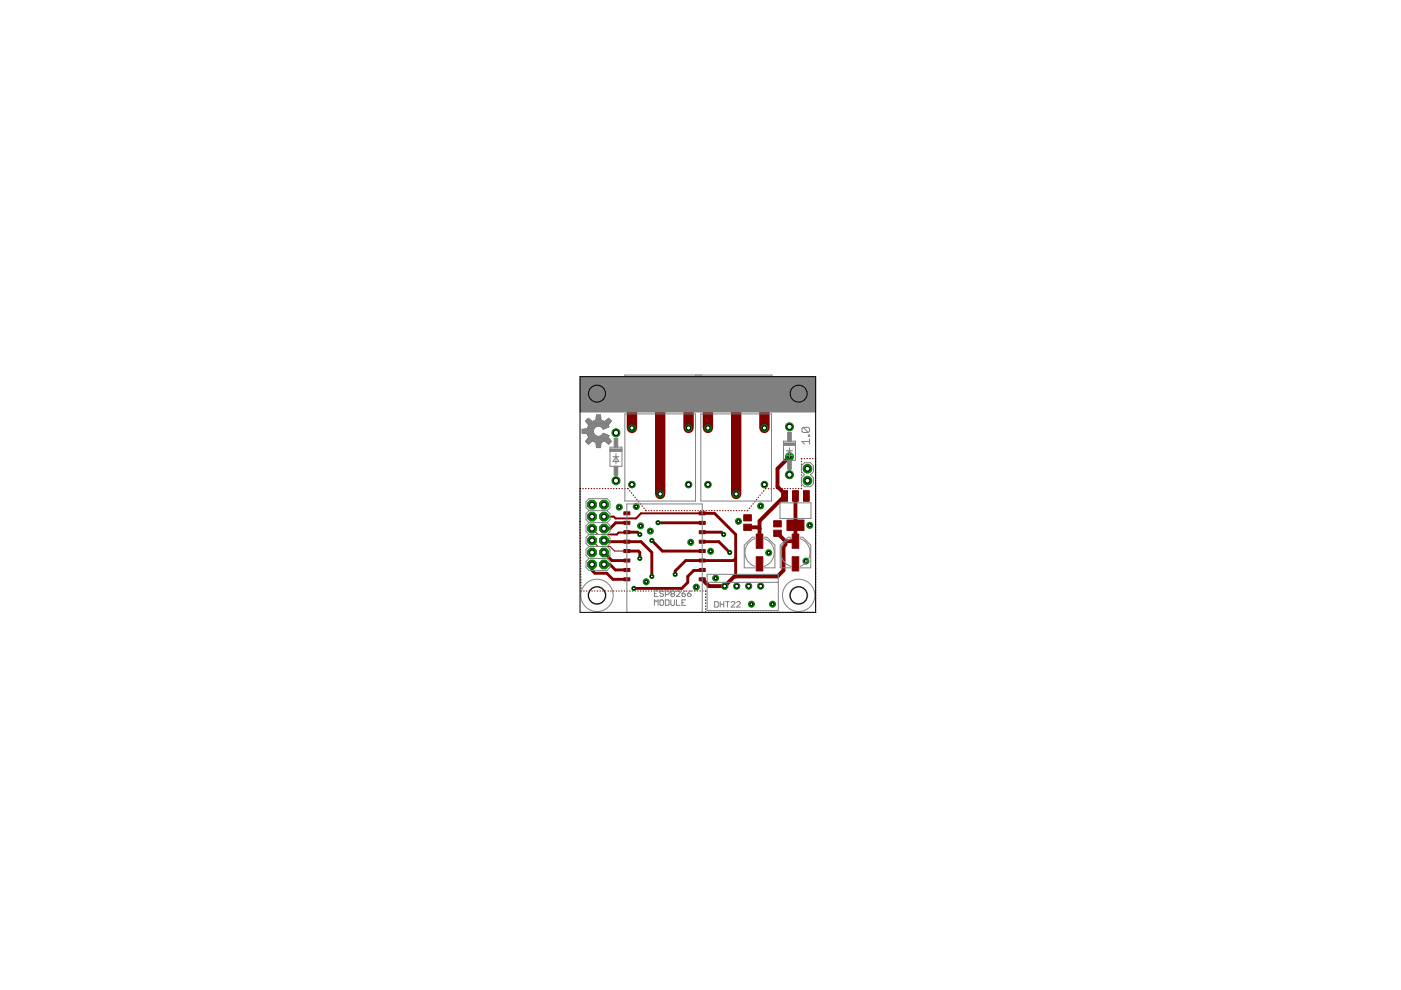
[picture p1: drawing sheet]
<svg xmlns="http://www.w3.org/2000/svg" width="297mm" height="210mm" viewBox="0 0 297 210" stroke-linecap="round" stroke-linejoin="round" font-family="sans-serif">
<g fill="#800000" stroke="#800000" stroke-width=".21">
<path d="M157.7 111.1h1.6v1.4h-1.6z"/>
<path d="M157.7 109.1h1.6v1.3h-1.6z"/>
<path d="M164 112.4h1.7v1.3h-1.7z"/>
<path d="M164 110.4h1.7v1.3h-1.7z"/>
<path d="M170.3 104h1.3v2.3h-1.3z"/>
<path d="M168 104h1.3v2.3h-1.3z"/>
<path d="M165.7 104h1.3v2.3h-1.3z"/>
<path d="M166.9 110.3h3.6v2.2h-3.6z"/>
<path d="M160.3 113.2h1.4v3h-1.4z"/>
<path d="M160.3 118h1.4v3.1h-1.4z"/>
<path d="M168 113.2h1.4v3h-1.4z"/>
<path d="M168 118h1.4v3.1h-1.4z"/>
<path d="M132.3 114.5h1.2v.7h-1.2z"/>
<path d="M132.3 112.5h1.2v.7h-1.2z"/>
<path d="M132.3 110.5h1.2v.7h-1.2z"/>
<path d="M148.3 110.5h1.2v.7h-1.2z"/>
<path d="M148.3 112.5h1.2v.7h-1.2z"/>
<path d="M148.3 114.5h1.2v.7h-1.2z"/>
<path d="M148.3 108.5h1.2v.7h-1.2z"/>
<path d="M132.3 108.5h1.2v.7h-1.2z"/>
<path d="M148.3 120.5h1.2v.7h-1.2z"/>
<path d="M132.3 122.5h1.2v.6h-1.2z"/>
<path d="M132.3 120.5h1.2v.7h-1.2z"/>
<path d="M148.3 116.5h1.2v.7h-1.2z"/>
<path d="M148.3 118.5h1.2v.7h-1.2z"/>
<path d="M148.3 122.5h1.2v.6h-1.2z"/>
<path d="M132.3 116.5h1.2v.7h-1.2z"/>
<path d="M132.3 118.5h1.2v.7h-1.2z"/>
</g>
<path d="M167.4 96.8l-2.6 2.6v3.8l1.5 1.5v.5l-5.3 5.3v4.2M158.5 111.8h2.3l.2 .3M164.8 113.1l1.7 1.6M166.5 114.7v.8l-.4 .4v5l-1.3 1.3h-9.1l-2.1 2.1h-3.3l-1.4-1.5M168.7 105.2v9.5h-2.2" fill="none" stroke="#800000" stroke-width=".83"/>
<g fill="none" stroke="#800000" stroke-width=".61">
<path d="M125.5 119.7v1.2l.6 .6h2.6l1.2 1.3h3M128.1 117.1l1.7 1.8h3.1M128.1 114.6l.2 .3h7.6l2.3 2.2v5.1M128.1 119.7h1.2l1.2 1.1h2.4M132.9 112.8h2.3l.5 .5M132.9 110.8h-2.4l-1.2 1.3h-1.2M132.9 116.8h2.5l.3 .3v1.3M138.2 114.6l2.2 2.2h8.5M139.5 110.8h9.4M139.5 110.8h.1M148.9 108.8h2.6l4.5 4.5v8.9M148.9 112.8h4.1l.4 .5"/>
<path d="M148.9 114.9h3.5l2.3 2.2M156 118.4l-.5 .5h-10.1l-2.2 2.2v.7M148.8 120.9h-1.7l-1.3 1.3v1.3l-1.3 1.3h-10.1M149.5 123.5h.1"/>
</g>
<path d="M132.9 112.8l-1.7 .1-.4 .4h-1.5M148.9 108.8h-13l-1 1.1h-4.4l-.4-.4h-2" fill="none" stroke="#800000" stroke-width=".42"/>
<g fill="none" stroke="#800000" stroke-width=".25">
<path d="M169.9 97.8v.1M169.9 98.4h.1M169.9 99h.1M169.9 99.5v.1M170 97.2l-.1 .1M170.5 97.2h.1M171.1 97.2h.1M171.7 97.2h.1M172.3 97.2h.1M172.8 97.2l.1 .1M172.9 97.8v.1M172.9 98.4v.1"/>
<path d="M172.9 99v.1M172.9 99.6h.1M123 104.2h.1M123 104.7v.1M123 105.3v.1M123 105.9v.1M123 106.5h.1M123 107v.1M123 107.6v.1M123 108.2v.1M123 108.8h.1M123 109.3v.1"/>
<path d="M123 109.9v.1M123 110.5v.2M123 111.2v.1M123 111.8h.1M123 112.3v.1M123 112.9v.1M123 113.5v.1M123 114.1v.1M123 114.7v.1M123 115.3h.1M123.1 103.6l-.1 .1M123.1 115.8v.1"/>
<path d="M123.1 116.4v.1M123.1 117v.1M123.1 117.6v.1M123.1 118.2v.1M123.1 118.8v.1M123.1 119.4h.1M123.1 120h.1M123.6 103.6h.1M124.2 103.6h.1M124.8 103.6h.1M125.3 103.6h.1M125.9 103.6h.1"/>
<path d="M126.5 103.6h.1M127.1 103.6h.1M127.7 103.6h.1M128.3 103.6h.1M128.9 103.6h.1M129.5 103.6h.1M130.1 103.6h.1M130.7 103.6h.1M131.3 103.6h.1M131.9 103.6h.1M132.5 103.6h.1M133.1 103.6l.1 .1"/>
<path d="M133.5 104l.1 .1M133.9 104.5v.1M134.3 105h.1M134.6 105.4l.1 .1M135 105.9l.1 .1M135.4 106.3v.1M135.8 106.8v.1M136.1 107.3h.1M136.5 107.7l.1 .1M136.9 108.2l.1 .1M137.5 108.3h.1M138.1 108.3h.1"/>
<path d="M138.7 108.3h.1M139.3 108.3h.1M139.8 108.3h.1M140.4 108.3h.1M141 108.3h.1M141.6 108.3h.1M142.2 108.3h.1M142.7 108.3h.1M143.3 108.3h.1M143.9 108.3h.1M144.5 108.3h.1M145.1 108.3h.1"/>
<path d="M145.6 108.3h.1M146.2 108.3h.1M146.8 108.3h.1M147.4 108.3h.1M148 108.3h.1M148.5 108.3h.1M149.1 108.3h.1M149.7 108.3h.1M150.3 108.3h.1M150.9 108.3h.1M151.5 108.3h.1M152 108.3h.1"/>
<path d="M152.6 108.3h.1M153.2 108.3h.1M153.8 108.3h.1M154.4 108.3h.1M154.9 108.3h.1M155.5 108.3h.1M156.1 108.3h.1M156.7 108.3h.1M157.3 108.3h.1M157.9 108.3h.1M158.6 108.2l-.2 .1M158.9 107.7v.1"/>
<path d="M159.3 107.3h.1M159.7 106.8l-.1 .1M160.1 106.3l-.1 .1M160.4 105.9v.1M160.8 105.4v.1M161.2 105h-.1M161.6 104.5l-.1 .1M161.9 104v.1M162.4 103.6l-.1 .1M162.9 103.6h.1M163.5 103.6h.1M164 103.6h.1"/>
<path d="M164.6 103.6h.1M165.2 103.6h.1M165.8 103.6h.1M166.4 103.6h.1M166.9 103.6h.1M167.5 103.6h.1M168.1 103.6h.1M168.7 103.6h.1M169.3 103.6h.1M169.9 103.5v.1M169.9 100.1v.1M169.9 100.7h.1"/>
<path d="M169.9 101.2v.1M169.9 101.8v.1M169.9 102.4h.1M169.9 103h.1M172.9 100.1v.1M172.9 100.7v.1M172.9 101.3v.1M172.9 101.9v.1M172.9 102.5h.1M172.9 103v.1M172.9 103.6v.1M172.9 104.2v.1"/>
<path d="M172.9 104.8v.1M172.9 105.4h.1M172.9 105.9v.1M172.9 106.5v.1M172.9 107.1v.1M172.9 107.7v.1M172.9 108.3v.1M172.9 108.9h.1M172.9 109.4v.1M172.9 110v.1M172.9 110.6v.1M172.9 111.2v.1"/>
<path d="M172.9 111.8h.1M172.9 112.3v.1M172.9 112.9v.1M172.9 113.5v.1M172.9 114.1v.1M172.9 114.7h.1M172.9 115.3h.1M172.9 115.8v.1M172.9 116.4v.1M172.9 117v.1M172.9 117.6h.1M172.9 118.2h.1"/>
<path d="M172.9 118.7v.1M172.9 119.3v.1M172.9 119.9v.1M123.1 120.5v.1M123.1 121.1v.1M123.1 121.7v.1M123.1 122.3v.1M123.2 122.9v.1M123.2 123.5h.1M123.2 125.2l.1 .1M123.2 124.1h.1M123.2 124.6v.1"/>
<path d="M123.8 125.3h.1M124.4 125.3h.1M124.9 125.3h.1M125.5 125.3h.1M126.1 125.3h.1M126.6 125.3h.1M127.2 125.3h.1M127.8 125.3h.1M128.4 125.3h.1M128.9 125.3h.1M129.5 125.3h.1M130.1 125.3h.1"/>
<path d="M130.6 125.3h.1M131.2 125.3h.1M131.8 125.3h.1M132.4 125.3h.1M132.9 125.3h.1M133.5 125.3h.1M134.1 125.3h.1M134.7 125.3h.1M135.2 125.3h.1M135.8 125.3h.1M136.4 125.3h.1M136.9 125.3h.1"/>
<path d="M137.5 125.3h.1M138.1 125.3h.1M138.7 125.3h.1M139.2 125.3h.1M139.8 125.3h.1M140.4 125.3h.1M141 125.3h.1M141.5 125.3h.1M142.1 125.3h.1M142.7 125.3h.1M143.3 125.3h.1M143.8 125.3h.1"/>
<path d="M144.4 125.3h.1M145 125.3h.1M145.5 125.3h.1M146.1 125.3h.1M146.7 125.3h.1M147.3 125.3h.1M147.8 125.3h.1M148.4 125.3h.1M149 125.3h.1M149.6 125.3v.1M149.6 129.7l.1 .1M149.6 125.9v.1"/>
<path d="M149.6 126.6v.1M149.6 127.2v.1M149.6 127.8v.2M149.6 128.5v.1M149.6 129.1v.1M150.2 129.8h.1M150.8 129.8h.1M151.4 129.8h.1M152 129.8h.1M152.5 129.8h.1M153.1 129.8h.1M153.7 129.8h.1"/>
<path d="M154.3 129.8h.1M154.9 129.8h.1M155.4 129.8h.1M156 129.8h.1M156.6 129.8h.1M157.2 129.8h.1M157.8 129.8h.1M158.3 129.8h.1M158.9 129.8h.1M159.5 129.8h.1M160.1 129.8h.1M160.7 129.8h.1"/>
<path d="M161.2 129.8h.1M161.8 129.8h.1M162.4 129.8h.1M163 129.8h.1M163.6 129.8h.1M164.1 129.8h.1M164.7 129.8h.1M165.3 129.8h.1M165.9 129.8h.1M166.5 129.8h.1M167 129.8h.1M167.6 129.8h.1"/>
<path d="M168.2 129.8h.1M168.8 129.8h.1M169.4 129.8h.1M169.9 129.8h.1M170.5 129.8h.1M171.1 129.8h.1M171.7 129.8h.1M172.3 129.8h.1M172.9 120.5h.1M172.9 121.1h.1M172.9 121.6v.1M172.9 122.2v.1"/>
<path d="M172.9 122.8v.1M172.9 123.4h.1M172.9 124h.1M172.9 124.5v.1M172.9 125.1v.1M172.9 125.7v.1M172.9 126.3h.1M172.9 126.9h.1M172.9 127.4v.1M172.9 128v.1M172.9 128.6v.1M172.9 129.2v.1"/>
<path d="M172.9 129.8h.1"/>
</g>
<path d="M125.5 112.1l1.3 1.2h2.5M125.5 114.6l1.3 1.3h2.5l1 .9h2.6" fill="none" stroke="#800000" stroke-width=".21"/>
<path d="M135.6 82.8l-1.6 1.6v6.3M140.6 82.8l-.6 .6v21.3M145.6 82.8l.4 .4v7.5M150.6 82.8l-.5 .5v7.4M155.6 82.8l.5 .5v21.4M160.5 82.8l1.6 1.5v6.4" fill="none" stroke="#800000" stroke-width="2.2"/>
<path d="M148.9 120.8l-.1 .1" fill="none" stroke="#800000" stroke-width=".32"/>
<circle cx="162.1" cy="90.7" r=".7" fill="#008000" stroke="#008000" stroke-width=".21"/>
<circle cx="162.1" cy="90.7" r=".44" fill="#fff" stroke="#000" stroke-width=".21"/>
<circle cx="150.1" cy="102.7" r=".7" fill="#008000" stroke="#008000" stroke-width=".21"/>
<circle cx="150.1" cy="102.7" r=".44" fill="#fff" stroke="#000" stroke-width=".21"/>
<circle cx="156.1" cy="104.7" r=".7" fill="#008000" stroke="#008000" stroke-width=".21"/>
<circle cx="156.1" cy="104.7" r=".44" fill="#fff" stroke="#000" stroke-width=".21"/>
<circle cx="150.1" cy="90.7" r=".7" fill="#008000" stroke="#008000" stroke-width=".21"/>
<circle cx="150.1" cy="90.7" r=".44" fill="#fff" stroke="#000" stroke-width=".21"/>
<circle cx="162.1" cy="102.7" r=".7" fill="#008000" stroke="#008000" stroke-width=".21"/>
<circle cx="162.1" cy="102.7" r=".44" fill="#fff" stroke="#000" stroke-width=".21"/>
<circle cx="146" cy="90.7" r=".7" fill="#008000" stroke="#008000" stroke-width=".21"/>
<circle cx="146" cy="90.7" r=".44" fill="#fff" stroke="#000" stroke-width=".21"/>
<circle cx="134" cy="102.7" r=".7" fill="#008000" stroke="#008000" stroke-width=".21"/>
<circle cx="134" cy="102.7" r=".44" fill="#fff" stroke="#000" stroke-width=".21"/>
<circle cx="140" cy="104.7" r=".7" fill="#008000" stroke="#008000" stroke-width=".21"/>
<circle cx="140" cy="104.7" r=".44" fill="#fff" stroke="#000" stroke-width=".21"/>
<circle cx="134" cy="90.7" r=".7" fill="#008000" stroke="#008000" stroke-width=".21"/>
<circle cx="134" cy="90.7" r=".44" fill="#fff" stroke="#000" stroke-width=".21"/>
<circle cx="146" cy="102.7" r=".7" fill="#008000" stroke="#008000" stroke-width=".21"/>
<circle cx="146" cy="102.7" r=".44" fill="#fff" stroke="#000" stroke-width=".21"/>
<circle cx="167.4" cy="100.6" r=".85" fill="#008000" stroke="#008000" stroke-width=".21"/>
<circle cx="167.4" cy="100.6" r=".55" fill="#fff" stroke="#000" stroke-width=".21"/>
<circle cx="167.4" cy="90.5" r=".85" fill="#008000" stroke="#008000" stroke-width=".21"/>
<circle cx="167.4" cy="90.5" r=".55" fill="#fff" stroke="#000" stroke-width=".21"/>
<circle cx="130.6" cy="101.9" r=".85" fill="#008000" stroke="#008000" stroke-width=".21"/>
<circle cx="130.6" cy="101.9" r=".55" fill="#fff" stroke="#000" stroke-width=".21"/>
<circle cx="130.6" cy="91.8" r=".85" fill="#008000" stroke="#008000" stroke-width=".21"/>
<circle cx="130.6" cy="91.8" r=".55" fill="#fff" stroke="#000" stroke-width=".21"/>
<circle cx="153.6" cy="124.3" r=".71" fill="#008000" stroke="#008000" stroke-width=".21"/>
<circle cx="153.6" cy="124.3" r=".4" fill="#fff" stroke="#000" stroke-width=".21"/>
<circle cx="156.2" cy="124.3" r=".66" fill="#008000" stroke="#008000" stroke-width=".21"/>
<circle cx="156.2" cy="124.3" r=".4" fill="#fff" stroke="#000" stroke-width=".21"/>
<circle cx="158.7" cy="124.3" r=".66" fill="#008000" stroke="#008000" stroke-width=".21"/>
<circle cx="158.7" cy="124.3" r=".4" fill="#fff" stroke="#000" stroke-width=".21"/>
<circle cx="161.3" cy="124.3" r=".66" fill="#008000" stroke="#008000" stroke-width=".21"/>
<circle cx="161.3" cy="124.3" r=".4" fill="#fff" stroke="#000" stroke-width=".21"/>
<path d="M159.3 81.6h2.5v2.4h-2.5z" fill="#008000" stroke="#008000" stroke-width=".21"/>
<circle cx="160.5" cy="82.8" r=".66" fill="#fff" stroke="#000" stroke-width=".21"/>
<circle cx="155.6" cy="82.8" r="1.21" fill="#008000" stroke="#008000" stroke-width=".21"/>
<circle cx="155.6" cy="82.8" r=".66" fill="#fff" stroke="#000" stroke-width=".21"/>
<circle cx="150.6" cy="82.8" r="1.21" fill="#008000" stroke="#008000" stroke-width=".21"/>
<circle cx="150.6" cy="82.8" r=".66" fill="#fff" stroke="#000" stroke-width=".21"/>
<path d="M144.4 81.6h2.4v2.4h-2.4z" fill="#008000" stroke="#008000" stroke-width=".21"/>
<circle cx="145.6" cy="82.8" r=".66" fill="#fff" stroke="#000" stroke-width=".21"/>
<circle cx="140.6" cy="82.8" r="1.21" fill="#008000" stroke="#008000" stroke-width=".21"/>
<circle cx="140.6" cy="82.8" r=".66" fill="#fff" stroke="#000" stroke-width=".21"/>
<circle cx="135.6" cy="82.8" r="1.21" fill="#008000" stroke="#008000" stroke-width=".21"/>
<circle cx="135.6" cy="82.8" r=".66" fill="#fff" stroke="#000" stroke-width=".21"/>
<circle cx="128.1" cy="119.7" r="1.01" fill="#008000" stroke="#008000" stroke-width=".21"/>
<circle cx="128.1" cy="119.7" r=".51" fill="#fff" stroke="#000" stroke-width=".21"/>
<circle cx="125.5" cy="119.7" r="1.01" fill="#008000" stroke="#008000" stroke-width=".21"/>
<circle cx="125.5" cy="119.7" r=".51" fill="#fff" stroke="#000" stroke-width=".21"/>
<circle cx="128.1" cy="117.1" r="1.01" fill="#008000" stroke="#008000" stroke-width=".21"/>
<circle cx="128.1" cy="117.1" r=".51" fill="#fff" stroke="#000" stroke-width=".21"/>
<circle cx="125.5" cy="117.1" r="1.01" fill="#008000" stroke="#008000" stroke-width=".21"/>
<circle cx="125.5" cy="117.1" r=".51" fill="#fff" stroke="#000" stroke-width=".21"/>
<circle cx="128.1" cy="114.6" r="1.01" fill="#008000" stroke="#008000" stroke-width=".21"/>
<circle cx="128.1" cy="114.6" r=".51" fill="#fff" stroke="#000" stroke-width=".21"/>
<circle cx="125.5" cy="114.6" r="1.01" fill="#008000" stroke="#008000" stroke-width=".21"/>
<circle cx="125.5" cy="114.6" r=".51" fill="#fff" stroke="#000" stroke-width=".21"/>
<circle cx="128.1" cy="112.1" r="1.01" fill="#008000" stroke="#008000" stroke-width=".21"/>
<circle cx="128.1" cy="112.1" r=".51" fill="#fff" stroke="#000" stroke-width=".21"/>
<circle cx="125.5" cy="112.1" r="1.01" fill="#008000" stroke="#008000" stroke-width=".21"/>
<circle cx="125.5" cy="112.1" r=".51" fill="#fff" stroke="#000" stroke-width=".21"/>
<circle cx="128.1" cy="109.5" r="1.01" fill="#008000" stroke="#008000" stroke-width=".21"/>
<circle cx="128.1" cy="109.5" r=".51" fill="#fff" stroke="#000" stroke-width=".21"/>
<circle cx="125.5" cy="109.5" r="1.01" fill="#008000" stroke="#008000" stroke-width=".21"/>
<circle cx="125.5" cy="109.5" r=".51" fill="#fff" stroke="#000" stroke-width=".21"/>
<circle cx="128.1" cy="107" r="1.01" fill="#008000" stroke="#008000" stroke-width=".21"/>
<circle cx="128.1" cy="107" r=".51" fill="#fff" stroke="#000" stroke-width=".21"/>
<circle cx="125.5" cy="107" r="1.01" fill="#008000" stroke="#008000" stroke-width=".21"/>
<circle cx="125.5" cy="107" r=".51" fill="#fff" stroke="#000" stroke-width=".21"/>
<circle cx="171.2" cy="101.9" r=".93" fill="#008000" stroke="#008000" stroke-width=".21"/>
<circle cx="171.2" cy="101.9" r=".51" fill="#fff" stroke="#000" stroke-width=".21"/>
<circle cx="171.2" cy="99.4" r=".93" fill="#008000" stroke="#008000" stroke-width=".21"/>
<circle cx="171.2" cy="99.4" r=".51" fill="#fff" stroke="#000" stroke-width=".21"/>
<circle cx="143.2" cy="121.8" r=".44" fill="#008000" stroke="#008000" stroke-width=".21"/>
<circle cx="143.2" cy="121.8" r=".3" fill="#fff" stroke="#000" stroke-width=".21"/>
<circle cx="147.6" cy="124.5" r=".64" fill="#008000" stroke="#008000" stroke-width=".21"/>
<circle cx="147.6" cy="124.5" r=".3" fill="#fff" stroke="#000" stroke-width=".21"/>
<circle cx="159.3" cy="128.1" r=".64" fill="#008000" stroke="#008000" stroke-width=".21"/>
<circle cx="159.3" cy="128.1" r=".3" fill="#fff" stroke="#000" stroke-width=".21"/>
<circle cx="151.7" cy="122.6" r=".64" fill="#008000" stroke="#008000" stroke-width=".21"/>
<circle cx="151.7" cy="122.6" r=".3" fill="#fff" stroke="#000" stroke-width=".21"/>
<circle cx="163" cy="117.2" r=".64" fill="#008000" stroke="#008000" stroke-width=".21"/>
<circle cx="163" cy="117.2" r=".3" fill="#fff" stroke="#000" stroke-width=".21"/>
<circle cx="150.7" cy="116.9" r=".64" fill="#008000" stroke="#008000" stroke-width=".21"/>
<circle cx="150.7" cy="116.9" r=".3" fill="#fff" stroke="#000" stroke-width=".21"/>
<circle cx="161.3" cy="107.3" r=".64" fill="#008000" stroke="#008000" stroke-width=".21"/>
<circle cx="161.3" cy="107.3" r=".3" fill="#fff" stroke="#000" stroke-width=".21"/>
<circle cx="171.7" cy="111.4" r=".64" fill="#008000" stroke="#008000" stroke-width=".21"/>
<circle cx="171.7" cy="111.4" r=".3" fill="#fff" stroke="#000" stroke-width=".21"/>
<circle cx="156.6" cy="110.5" r=".64" fill="#008000" stroke="#008000" stroke-width=".21"/>
<circle cx="156.6" cy="110.5" r=".3" fill="#fff" stroke="#000" stroke-width=".21"/>
<circle cx="135.8" cy="111.5" r=".64" fill="#008000" stroke="#008000" stroke-width=".21"/>
<circle cx="135.8" cy="111.5" r=".3" fill="#fff" stroke="#000" stroke-width=".21"/>
<circle cx="170.9" cy="119" r=".64" fill="#008000" stroke="#008000" stroke-width=".21"/>
<circle cx="170.9" cy="119" r=".3" fill="#fff" stroke="#000" stroke-width=".21"/>
<circle cx="137.9" cy="112.6" r=".64" fill="#008000" stroke="#008000" stroke-width=".21"/>
<circle cx="137.9" cy="112.6" r=".3" fill="#fff" stroke="#000" stroke-width=".21"/>
<circle cx="134.9" cy="107.4" r=".64" fill="#008000" stroke="#008000" stroke-width=".21"/>
<circle cx="134.9" cy="107.4" r=".3" fill="#fff" stroke="#000" stroke-width=".21"/>
<circle cx="137" cy="123.4" r=".64" fill="#008000" stroke="#008000" stroke-width=".21"/>
<circle cx="137" cy="123.4" r=".3" fill="#fff" stroke="#000" stroke-width=".21"/>
<circle cx="163.8" cy="128.1" r=".64" fill="#008000" stroke="#008000" stroke-width=".21"/>
<circle cx="163.8" cy="128.1" r=".3" fill="#fff" stroke="#000" stroke-width=".21"/>
<circle cx="146.5" cy="115" r=".64" fill="#008000" stroke="#008000" stroke-width=".21"/>
<circle cx="146.5" cy="115" r=".3" fill="#fff" stroke="#000" stroke-width=".21"/>
<circle cx="131.3" cy="107.5" r=".64" fill="#008000" stroke="#008000" stroke-width=".21"/>
<circle cx="131.3" cy="107.5" r=".3" fill="#fff" stroke="#000" stroke-width=".21"/>
<circle cx="135.7" cy="113.3" r=".44" fill="#008000" stroke="#008000" stroke-width=".21"/>
<circle cx="135.7" cy="113.3" r=".3" fill="#fff" stroke="#000" stroke-width=".21"/>
<circle cx="138.2" cy="122.2" r=".44" fill="#008000" stroke="#008000" stroke-width=".21"/>
<circle cx="138.2" cy="122.2" r=".3" fill="#fff" stroke="#000" stroke-width=".21"/>
<circle cx="167.4" cy="96.8" r=".85" fill="#008000" stroke="#008000" stroke-width=".21"/>
<circle cx="167.4" cy="96.8" r=".3" fill="#fff" stroke="#000" stroke-width=".21"/>
<circle cx="153.4" cy="113.3" r=".44" fill="#008000" stroke="#008000" stroke-width=".21"/>
<circle cx="153.4" cy="113.3" r=".3" fill="#fff" stroke="#000" stroke-width=".21"/>
<circle cx="139.5" cy="110.8" r=".44" fill="#008000" stroke="#008000" stroke-width=".21"/>
<circle cx="139.5" cy="110.8" r=".3" fill="#fff" stroke="#000" stroke-width=".21"/>
<circle cx="138.2" cy="114.6" r=".44" fill="#008000" stroke="#008000" stroke-width=".21"/>
<circle cx="138.2" cy="114.6" r=".3" fill="#fff" stroke="#000" stroke-width=".21"/>
<circle cx="154.7" cy="117.1" r=".44" fill="#008000" stroke="#008000" stroke-width=".21"/>
<circle cx="154.7" cy="117.1" r=".3" fill="#fff" stroke="#000" stroke-width=".21"/>
<circle cx="134.4" cy="124.8" r=".44" fill="#008000" stroke="#008000" stroke-width=".21"/>
<circle cx="134.4" cy="124.8" r=".3" fill="#fff" stroke="#000" stroke-width=".21"/>
<circle cx="135.7" cy="118.4" r=".44" fill="#008000" stroke="#008000" stroke-width=".21"/>
<circle cx="135.7" cy="118.4" r=".3" fill="#fff" stroke="#000" stroke-width=".21"/>
<g fill="none" stroke="#808080" stroke-width=".21">
<path d="M132.5 79.5h31.2v7.5h-31.2zM147.5 79.5v7.5M148.7 79.5v7.5M123.4 91.7h2.4M123.4 91.8h2.5M123.4 91.6h2.4M123.4 91.4h2.4M123.4 91.3h2.4M123.4 91.2h2.4M123.4 91.1h2.5M123.9 91.9h2M123.9 91h2"/>
<path d="M124.2 93.6h1.3M124.2 89.3h1.3M124.2 93.7h1.2M124.2 89.2h1.2M124.2 93.5h5.3M124.2 89.4h5.3M124.4 93.8h.8M124.4 93.3h5M124.4 89.6h5M124.4 89.1h.8M124.4 93.2h4.9M124.4 89.7h4.9"/>
<path d="M124.5 93.9h.6M124.5 89h.6M124.5 92l.2 .5M124.5 93.1h4.7M124.5 89.8h4.7M124.6 92h1.4M124.6 90.8h1.4M124.6 94h.3M124.6 92.1h1.5M124.6 90.7h1.5M124.6 88.8h.3M124.6 90.6h1.6"/>
<path d="M124.6 90.6l-.1 .3-1.1 .1v.9l1.1 .1M124.6 93h4.5M124.6 92.3h1.6M124.6 89.9h4.5M124.7 94.1h.1M124.7 92.4h1.6M124.7 90.5h1.6M124.7 88.7h.1M124.7 92.5l.1 .2M124.7 92.5h1.9M124.7 92.9h4.4M124.7 90.4h2"/>
<path d="M124.7 90h4.4M124.8 92.6h4.2M124.8 90.3h4.2M124.8 90.1h4.1M124.8 90.2l-.7-.9 .6-.6 .9 .7 .7-.3 .1-1.1h.9l.1 1.1 .8 .3 .9-.7 .5 .6-.7 .9 .2 .3-1.2 .5-.1-.2M124.8 90.2l-.2 .4M124.8 92.7h4.1M125.8 93.6h2.2M125.8 89.3h2.2M125.8 91.3v.4M125.8 91.7l.1 .2M125.9 91.9a1.1 1.1 0 0 0 1.5 .5"/>
<path d="M126 93.7h1.7M126 89.2h1.7M126 90.7l-.2 .6M126.3 90.5l-.3 .2M126.3 93.8h1.1M126.3 89.1h1.1M126.4 94h1M126.4 93.9h1M126.4 89h1M126.4 88.8h1M126.4 94.1h1M126.4 88.7h1"/>
<path d="M126.4 94.4h1M126.4 94.3h1M126.4 88.6h1M126.4 88.5h1M126.4 94.6h.9M126.4 94.5h1M126.4 88.4h1M126.4 88.2h.9M126.4 94.9h.9M126.4 94.7h.9M126.4 88.1h.9M127.1 92.5h2"/>
<path d="M127.1 90.4l-.8 .1M127.1 90.4l.7 .4M127.1 90.4h2M127.4 90.5h1.7M127.4 92.4h1.7M127.6 92.3l.3-.4 1.2 .5-.2 .3 .7 .9-.5 .6-.9-.7-.8 .3-.1 1.1h-.8l-.2-1.1-.7-.3-.9 .7-.6-.6 .7-.9M127.6 92.3l-.2 .1M127.6 90.6h1.3M127.6 92.3h1.3M127.7 92.1h.9M127.7 90.7h.9M127.8 92h.5"/>
<path d="M127.8 90.8h.5M127.9 91.9h.1M127.9 91h.1M128.3 93.6h1.3M128.3 89.3h1.3M128.4 93.7h1.2M128.4 89.2h1.2M128.6 93.8h.8M128.6 89.1h.8M128.7 93.9h.6M128.7 89h.6M128.8 94h.4"/>
<path d="M128.8 88.8h.4M129 94.1h.1M129 88.7h.1M129.3 94.8h2.6v4.1h-2.6zM130 96.8h1.2M130.6 96.2v2.2M130.6 96.8l.6 1.1h-1.2zM132.5 87.8h15v18.4h-15zM132.5 80.5h31.2M148.6 87.8h15v18.4h-15zM166.1 93.5h2.6v4.1h-2.6zM166.8 95.6h1.2"/>
<path d="M167.4 94.9v2.2M167.4 95.6l.6 1h-1.2zM169.9 98.7l.7-.6h1.2l.7 .6v1.3l-.7 .6 .7 .7v1.3l-.7 .6h-1.2l-.7-.6v-1.3l.7-.7-.7-.6zM170.3 90.6h1.1l.2 .3v.5l-.2 .3M170.3 90.6l-.3 .3v.5l.3 .3h1.1M170.3 90.6l1.1 1.1M171.4 92.2h.2v.3h-.2zM171.6 93.6h-1.6l.6 .5M171.6 93v1.1M124.9 108.3l-.7-.7v-1.2l.7-.7h3.8l.6 .7v1.2l-.6 .7M124.9 118.4l-.7 .6v1.3l.7 .6h3.8l.6-.6v-1.3l-.6-.6M124.9 108.3l-.7 .6v1.3l.7 .6"/>
<path d="M124.9 110.8l-.7 .6v1.3l.7 .6M124.9 113.3l-.7 .7v1.2l.7 .7M124.9 115.9l-.7 .6v1.3l.7 .6M124.9 118.4h3.8M124.9 115.9h3.8M124.9 113.3h3.8M124.9 110.8h3.8M124.9 108.3h3.8M128.7 108.3l.6 .6v1.3l-.6 .6M128.7 110.8l.6 .6v1.3l-.6 .6M128.7 113.3l.6 .7v1.2l-.6 .7M128.7 115.9l.6 .6v1.3l-.6 .6"/>
<path d="M132.9 106.8h16v23h-16zM160.1 114.2a3.1 3.1 0 0 0-2.2 2.9 3.1 3.1 0 0 0 2.2 3M160.1 113.9h-.6l-1.7 1.7v4.8h2.3M162 114.2a3.1 3.1 0 0 1 2.1 2.9 3.1 3.1 0 0 1-2.1 3M162 113.9h.6l1.7 1.7v4.8h-2.3M165.4 106.6h6.5v3.3h-6.5zM167.7 114.2a3.1 3.1 0 0 0-2.1 2.9 3.1 3.1 0 0 0 2.1 3M167.7 113.9h-.6l-1.7 1.7v4.8h2.3M169.6 114.2a3.1 3.1 0 0 1 2.1 2.9 3.1 3.1 0 0 1-2.1 3M169.6 113.9h.6l1.7 1.7v4.8h-2.3M138.7 128.4v-1.2l.4 .4 .4-.4v1.2M138.7 125.9h.4"/>
<path d="M139.5 125.3h-.8v1.1h.8M140.1 127.2h.4l.2 .2v.8l-.2 .2h-.4l-.2-.2v-.8zM140.7 125.5l-.2-.2h-.4l-.2 .2 .2 .4h.4l.2 .2-.2 .3h-.4l-.2-.1M141.1 126.1h.6l.2-.2v-.4l-.2-.2h-.6v1.1M141.1 127.2h.6l.2 .2v.8l-.2 .2h-.6zM142.2 127.2v1l.3 .2h.3l.2-.2v-1M142.5 125.9l-.3-.2 .3-.4h.3l.2 .2-.2 .4M142.5 125.9l-.3 .2 .3 .3h.3l.2-.1-.2-.4M142.5 125.9h.3M143.4 125.5l.2-.2h.4l.2 .2v.2l-.8 .7h.8M143.4 127.2v1.2h.8M144.6 125.9h.6l.2 .4-.2 .1h-.4l-.2-.1z"/>
<path d="M144.6 127.8h.4M145.4 125.3l-.8 .6M145.4 127.2h-.8v1.2h.8M145.8 125.9h.5l.2 .4-.2 .1h-.4l-.1-.1zM146.5 125.3l-.7 .6M149.9 121.8h15.1v7.7h-15.1zM149.9 123.5h15.1M151.5 127.6h.6l.2 .1v.8l-.2 .2h-.6zM152.7 127.6v1.1M152.7 128.1h.8M153.5 127.6v1.1M153.9 127.6h.7"/>
<path d="M154.2 127.6v1.1M155 127.7l.2-.1h.4l.2 .1v.2l-.8 .8h.8M156.2 127.7l.2-.1h.4l.2 .1v.2l-.8 .8h.8"/>
<circle cx="126.6" cy="83.5" r="3.4"/>
<circle cx="126.6" cy="83.5" r="1.91"/>
<circle cx="169.3" cy="83.5" r="3.4"/>
<circle cx="169.3" cy="83.5" r="1.91"/>
<circle cx="126.6" cy="126.2" r="3.4"/>
<circle cx="126.6" cy="126.2" r="1.91"/>
<circle cx="169.3" cy="126.2" r="3.4"/>
<circle cx="169.3" cy="126.2" r="1.91"/>
</g>
<g fill="#808080" stroke="#808080" stroke-width=".21">
<path d="M123 79.9h49.9v7.5h-49.9z"/>
<path d="M166.1 93.9h2.6v.5h-2.6z"/>
<path d="M167 97.6h.8v1.9h-.8z"/>
<path d="M167 91.6h.8v1.9h-.8z"/>
<path d="M129.3 95.2h2.6v.5h-2.6z"/>
<path d="M130.2 98.9h.8v1.9h-.8z"/>
<path d="M130.2 92.9h.8v1.9h-.8z"/>
</g>
<g fill="none" stroke="#000" stroke-width=".21">
<path d="M123 79.9h49.9v49.9h-49.9z"/>
<circle cx="126.6" cy="83.5" r="1.8"/>
<circle cx="169.3" cy="83.5" r="1.8"/>
<circle cx="126.6" cy="126.2" r="1.8"/>
<circle cx="169.3" cy="126.2" r="1.8"/>
</g>
</svg>
